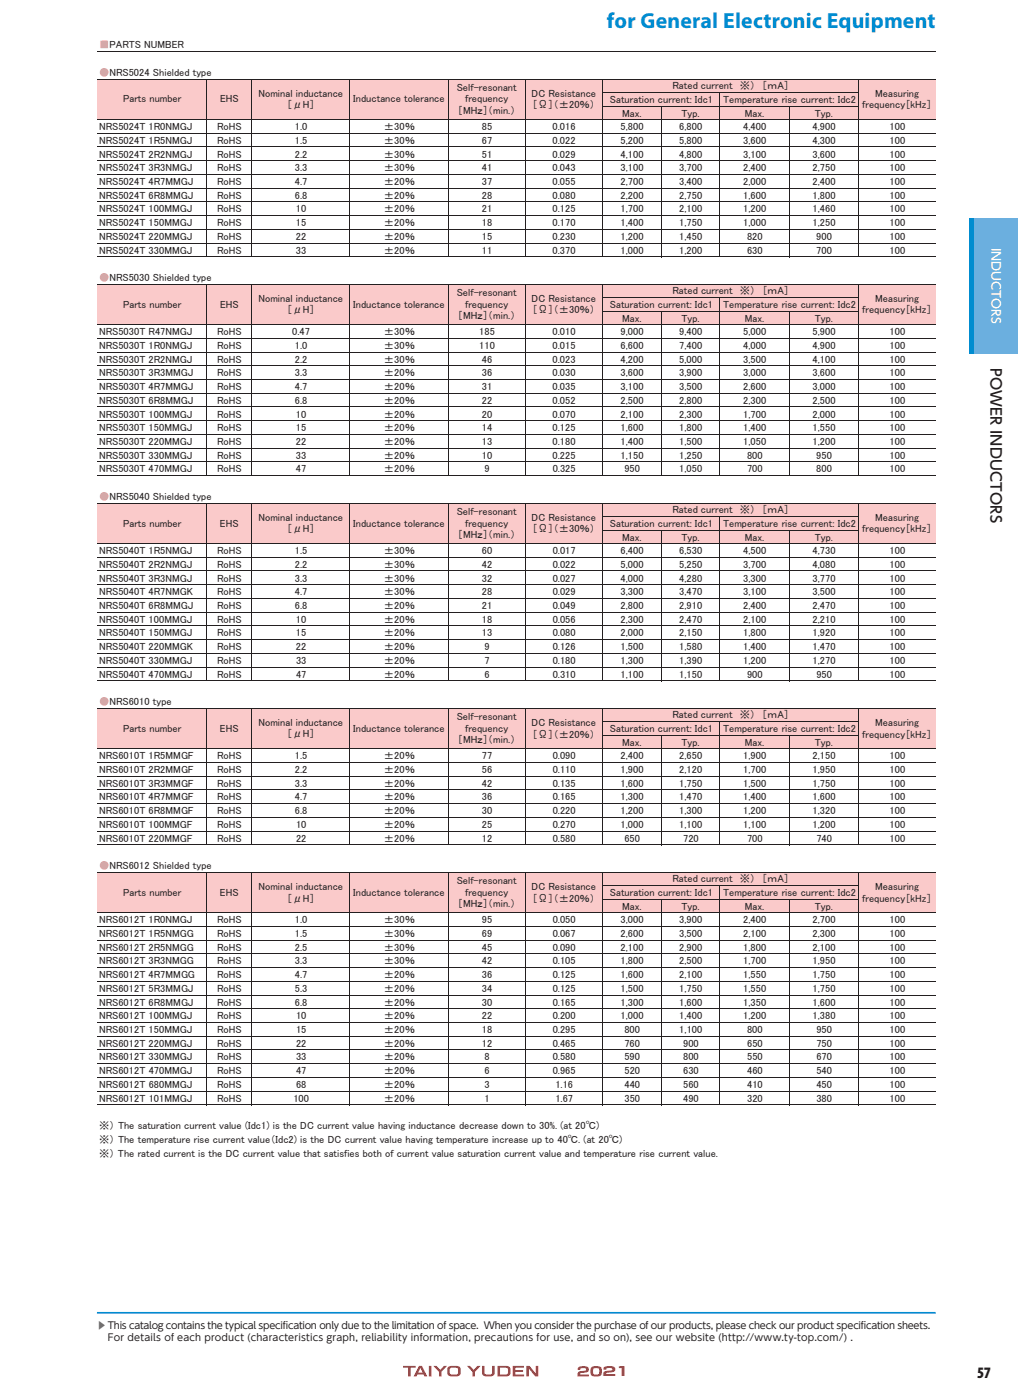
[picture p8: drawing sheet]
<svg xmlns="http://www.w3.org/2000/svg" width="210mm" height="289mm" viewBox="0 0 210 289" stroke-linecap="round" stroke-linejoin="round" font-family="sans-serif">
<defs><g id="words">
<text font-size="4.5" fill="#008cd0" x="125.2" y="5.8">for General Electronic Equipment</text>
<text font-size="3.3" fill="#231f20" x="201.6" y="284.4">57</text>
<text font-size="3" fill="#231f20" x="204.4" y="76" transform="rotate(90 204.4 76)">POWER INDUCTORS</text>
<text font-size="2.6" fill="#e42625" x="124.3" y="284.1">21</text>
<text font-size="2.5" fill="#fff" x="204.5" y="51.2" transform="rotate(90 204.5 51.2)">INDUCTORS</text>
<g font-size="2.1" fill="#f38a85">
<text x="20.5" y="10">■PARTS NUMBER</text>
<text x="20.5" y="15.7">●NRS5024 Shielded type</text>
<text x="20.5" y="58">●NRS5030 Shielded type</text>
<text x="20.5" y="103.2">●NRS5040 Shielded type</text>
<text x="20.5" y="145.5">●NRS6010 type</text>
<text x="20.5" y="179.4">●NRS6012 Shielded type</text>
</g>
<g font-size="2.1" fill="#231f20">
<text x="25.4" y="21.1">Parts number</text>
<text x="45.4" y="21.1">EHS</text>
<text x="53.3" y="19.9">Nominal inductance</text>
<text x="59.2" y="22.3">［μH］</text>
<text x="72.9" y="21.1">Inductance tolerance</text>
<text x="94.2" y="18.7">Self-resonant</text>
<text x="94.5" y="23.5">［MHｚ］（min.）</text>
<text x="96" y="21.1">frequency</text>
<text x="109.7" y="19.9">DC Resistance</text>
<text x="109.9" y="22.3">［Ω］（±20％）</text>
<text x="125.8" y="21.2">Saturation current: Idc1</text>
<text x="138.7" y="18.4">Rated current　※）　［ｍA］</text>
<text x="149.2" y="21.2">Temperature rise current: Idc2</text>
<text x="177.9" y="22.3">frequency［kHz］</text>
<text x="180.6" y="19.9">Measuring</text>
<text x="20.5" y="26.9">NRS5024T 1R0NMGJ</text>
<text x="20.5" y="29.7">NRS5024T 1R5NMGJ</text>
<text x="44.8" y="26.9">RoHS</text>
<text x="44.8" y="29.7">RoHS</text>
<text x="60.8" y="26.9">1.0</text>
<text x="60.8" y="29.7">1.5</text>
<text x="79.2" y="26.9">±30％</text>
<text x="79.2" y="29.7">±30％</text>
<text x="99.4" y="26.9">85</text>
<text x="99.4" y="29.7">67</text>
<text x="114" y="26.9">0.016</text>
<text x="114" y="29.7">0.022</text>
<text x="128" y="26.9">5,800</text>
<text x="128" y="29.7">5,200</text>
<text x="128.3" y="24.1">Max.</text>
<text x="140.1" y="26.9">6,800</text>
<text x="140.1" y="29.7">5,800</text>
<text x="140.6" y="24.1">Typ.</text>
<text x="153.3" y="26.9">4,400</text>
<text x="153.3" y="29.7">3,600</text>
<text x="153.6" y="24.1">Max.</text>
<text x="167.6" y="26.9">4,900</text>
<text x="167.6" y="29.7">4,300</text>
<text x="168.1" y="24.1">Typ.</text>
<text x="183.5" y="26.9">100</text>
<text x="183.5" y="29.7">100</text>
<text x="20.5" y="32.5">NRS5024T 2R2NMGJ</text>
<text x="20.5" y="35.4">NRS5024T 3R3NMGJ</text>
<text x="44.8" y="32.5">RoHS</text>
<text x="44.8" y="35.4">RoHS</text>
<text x="60.8" y="32.5">2.2</text>
<text x="60.8" y="35.4">3.3</text>
<text x="79.2" y="32.5">±30％</text>
<text x="79.2" y="35.4">±30％</text>
<text x="99.4" y="32.5">51</text>
<text x="99.4" y="35.4">41</text>
<text x="114" y="32.5">0.029</text>
<text x="114" y="35.4">0.043</text>
<text x="128" y="32.5">4,100</text>
<text x="128" y="35.4">3,100</text>
<text x="140.1" y="32.5">4,800</text>
<text x="140.1" y="35.4">3,700</text>
<text x="153.3" y="32.5">3,100</text>
<text x="153.3" y="35.4">2,400</text>
<text x="167.6" y="32.5">3,600</text>
<text x="167.6" y="35.4">2,750</text>
<text x="183.5" y="32.5">100</text>
<text x="183.5" y="35.4">100</text>
<text x="20.5" y="38.2">NRS5024T 4R7MMGJ</text>
<text x="20.5" y="41">NRS5024T 6R8MMGJ</text>
<text x="44.8" y="38.2">RoHS</text>
<text x="44.8" y="41">RoHS</text>
<text x="60.8" y="38.2">4.7</text>
<text x="60.8" y="41">6.8</text>
<text x="79.2" y="38.2">±20％</text>
<text x="79.2" y="41">±20％</text>
<text x="99.4" y="38.2">37</text>
<text x="99.4" y="41">28</text>
<text x="114" y="38.2">0.055</text>
<text x="114" y="41">0.080</text>
<text x="128" y="38.2">2,700</text>
<text x="128" y="41">2,200</text>
<text x="140.1" y="38.2">3,400</text>
<text x="140.1" y="41">2,750</text>
<text x="153.3" y="38.2">2,000</text>
<text x="153.3" y="41">1,600</text>
<text x="167.6" y="38.2">2,400</text>
<text x="167.6" y="41">1,800</text>
<text x="183.5" y="38.2">100</text>
<text x="183.5" y="41">100</text>
<text x="20.5" y="43.9">NRS5024T 100MMGJ</text>
<text x="20.5" y="46.7">NRS5024T 150MMGJ</text>
<text x="44.8" y="43.9">RoHS</text>
<text x="44.8" y="46.7">RoHS</text>
<text x="61.1" y="43.9">10</text>
<text x="61.1" y="46.7">15</text>
<text x="79.2" y="43.9">±20％</text>
<text x="79.2" y="46.7">±20％</text>
<text x="99.4" y="43.9">21</text>
<text x="99.4" y="46.7">18</text>
<text x="114" y="43.9">0.125</text>
<text x="114" y="46.7">0.170</text>
<text x="128" y="43.9">1,700</text>
<text x="128" y="46.7">1,400</text>
<text x="140.1" y="43.9">2,100</text>
<text x="140.1" y="46.7">1,750</text>
<text x="153.3" y="43.9">1,200</text>
<text x="153.3" y="46.7">1,000</text>
<text x="167.6" y="43.9">1,460</text>
<text x="167.6" y="46.7">1,250</text>
<text x="183.5" y="43.9">100</text>
<text x="183.5" y="46.7">100</text>
<text x="20.5" y="49.5">NRS5024T 220MMGJ</text>
<text x="20.5" y="52.4">NRS5024T 330MMGJ</text>
<text x="44.8" y="49.5">RoHS</text>
<text x="44.8" y="52.4">RoHS</text>
<text x="61.1" y="49.5">22</text>
<text x="61.1" y="52.4">33</text>
<text x="79.2" y="49.5">±20％</text>
<text x="79.2" y="52.4">±20％</text>
<text x="99.4" y="49.5">15</text>
<text x="99.4" y="52.4">11</text>
<text x="114" y="49.5">0.230</text>
<text x="114" y="52.4">0.370</text>
<text x="128" y="49.5">1,200</text>
<text x="128" y="52.4">1,000</text>
<text x="140.1" y="49.5">1,450</text>
<text x="140.1" y="52.4">1,200</text>
<text x="154.1" y="49.5">820</text>
<text x="154.1" y="52.4">630</text>
<text x="168.4" y="49.5">900</text>
<text x="168.4" y="52.4">700</text>
<text x="183.5" y="49.5">100</text>
<text x="183.5" y="52.4">100</text>
<text x="25.4" y="63.5">Parts number</text>
<text x="45.4" y="63.5">EHS</text>
<text x="53.3" y="62.3">Nominal inductance</text>
<text x="59.2" y="64.7">［μH］</text>
<text x="72.9" y="63.5">Inductance tolerance</text>
<text x="94.2" y="61.1">Self-resonant</text>
<text x="94.5" y="65.9">［MHｚ］（min.）</text>
<text x="96" y="63.5">frequency</text>
<text x="109.7" y="62.3">DC Resistance</text>
<text x="109.9" y="64.7">［Ω］（±30％）</text>
<text x="125.8" y="63.6">Saturation current: Idc1</text>
<text x="138.7" y="60.7">Rated current　※）　［ｍA］</text>
<text x="149.2" y="63.6">Temperature rise current: Idc2</text>
<text x="177.9" y="64.7">frequency［kHz］</text>
<text x="180.6" y="62.3">Measuring</text>
<text x="20.5" y="69.2">NRS5030T R47NMGJ</text>
<text x="44.8" y="69.2">RoHS</text>
<text x="60.3" y="69.2">0.47</text>
<text x="79.2" y="69.2">±30％</text>
<text x="98.9" y="69.2">185</text>
<text x="114" y="69.2">0.010</text>
<text x="128" y="69.2">9,000</text>
<text x="128.3" y="66.4">Max.</text>
<text x="140.1" y="69.2">9,400</text>
<text x="140.6" y="66.4">Typ.</text>
<text x="153.3" y="69.2">5,000</text>
<text x="153.6" y="66.4">Max.</text>
<text x="167.6" y="69.2">5,900</text>
<text x="168.1" y="66.4">Typ.</text>
<text x="183.5" y="69.2">100</text>
<text x="20.5" y="72">NRS5030T 1R0NMGJ</text>
<text x="20.5" y="74.9">NRS5030T 2R2NMGJ</text>
<text x="20.5" y="77.7">NRS5030T 3R3MMGJ</text>
<text x="44.8" y="72">RoHS</text>
<text x="44.8" y="74.9">RoHS</text>
<text x="44.8" y="77.7">RoHS</text>
<text x="60.8" y="72">1.0</text>
<text x="60.8" y="74.9">2.2</text>
<text x="60.8" y="77.7">3.3</text>
<text x="79.2" y="72">±30％</text>
<text x="79.2" y="74.9">±30％</text>
<text x="79.2" y="77.7">±20％</text>
<text x="98.9" y="72">110</text>
<text x="99.4" y="74.9">46</text>
<text x="99.4" y="77.7">36</text>
<text x="114" y="72">0.015</text>
<text x="114" y="74.9">0.023</text>
<text x="114" y="77.7">0.030</text>
<text x="128" y="72">6,600</text>
<text x="128" y="74.9">4,200</text>
<text x="128" y="77.7">3,600</text>
<text x="140.1" y="72">7,400</text>
<text x="140.1" y="74.9">5,000</text>
<text x="140.1" y="77.7">3,900</text>
<text x="153.3" y="72">4,000</text>
<text x="153.3" y="74.9">3,500</text>
<text x="153.3" y="77.7">3,000</text>
<text x="167.6" y="74.9">4,100</text>
<text x="167.6" y="72">4,900</text>
<text x="167.6" y="77.7">3,600</text>
<text x="183.5" y="72">100</text>
<text x="183.5" y="74.9">100</text>
<text x="183.5" y="77.7">100</text>
<text x="20.5" y="80.5">NRS5030T 4R7MMGJ</text>
<text x="20.5" y="83.4">NRS5030T 6R8MMGJ</text>
<text x="44.8" y="80.5">RoHS</text>
<text x="44.8" y="83.4">RoHS</text>
<text x="60.8" y="80.5">4.7</text>
<text x="60.8" y="83.4">6.8</text>
<text x="79.2" y="80.5">±20％</text>
<text x="79.2" y="83.4">±20％</text>
<text x="99.4" y="80.5">31</text>
<text x="99.4" y="83.4">22</text>
<text x="114" y="80.5">0.035</text>
<text x="114" y="83.4">0.052</text>
<text x="128" y="80.5">3,100</text>
<text x="128" y="83.4">2,500</text>
<text x="140.1" y="80.5">3,500</text>
<text x="140.1" y="83.4">2,800</text>
<text x="153.3" y="80.5">2,600</text>
<text x="153.3" y="83.4">2,300</text>
<text x="167.6" y="80.5">3,000</text>
<text x="167.6" y="83.4">2,500</text>
<text x="183.5" y="80.5">100</text>
<text x="183.5" y="83.4">100</text>
<text x="20.5" y="86.2">NRS5030T 100MMGJ</text>
<text x="20.5" y="89">NRS5030T 150MMGJ</text>
<text x="44.8" y="86.2">RoHS</text>
<text x="44.8" y="89">RoHS</text>
<text x="61.1" y="86.2">10</text>
<text x="61.1" y="89">15</text>
<text x="79.2" y="86.2">±20％</text>
<text x="79.2" y="89">±20％</text>
<text x="99.4" y="86.2">20</text>
<text x="99.4" y="89">14</text>
<text x="114" y="86.2">0.070</text>
<text x="114" y="89">0.125</text>
<text x="128" y="86.2">2,100</text>
<text x="128" y="89">1,600</text>
<text x="140.1" y="86.2">2,300</text>
<text x="140.1" y="89">1,800</text>
<text x="153.3" y="86.2">1,700</text>
<text x="153.3" y="89">1,400</text>
<text x="167.6" y="86.2">2,000</text>
<text x="167.6" y="89">1,550</text>
<text x="183.5" y="86.2">100</text>
<text x="183.5" y="89">100</text>
<text x="20.5" y="91.9">NRS5030T 220MMGJ</text>
<text x="20.5" y="94.7">NRS5030T 330MMGJ</text>
<text x="44.8" y="91.9">RoHS</text>
<text x="44.8" y="94.7">RoHS</text>
<text x="61.1" y="91.9">22</text>
<text x="61.1" y="94.7">33</text>
<text x="79.2" y="91.9">±20％</text>
<text x="79.2" y="94.7">±20％</text>
<text x="99.4" y="91.9">13</text>
<text x="99.4" y="94.7">10</text>
<text x="114" y="91.9">0.180</text>
<text x="114" y="94.7">0.225</text>
<text x="128" y="91.9">1,400</text>
<text x="128" y="94.7">1,150</text>
<text x="140.1" y="91.9">1,500</text>
<text x="140.1" y="94.7">1,250</text>
<text x="153.3" y="91.9">1,050</text>
<text x="154.1" y="94.7">800</text>
<text x="167.6" y="91.9">1,200</text>
<text x="168.4" y="94.7">950</text>
<text x="183.5" y="91.9">100</text>
<text x="183.5" y="94.7">100</text>
<text x="20.5" y="97.5">NRS5030T 470MMGJ</text>
<text x="44.8" y="97.5">RoHS</text>
<text x="61.1" y="97.5">47</text>
<text x="79.2" y="97.5">±20％</text>
<text x="100" y="97.5">9</text>
<text x="114" y="97.5">0.325</text>
<text x="128.8" y="97.5">950</text>
<text x="140.1" y="97.5">1,050</text>
<text x="154.1" y="97.5">700</text>
<text x="168.4" y="97.5">800</text>
<text x="183.5" y="97.5">100</text>
<text x="53.3" y="107.5">Nominal inductance</text>
<text x="94.2" y="106.3">Self-resonant</text>
<text x="109.7" y="107.5">DC Resistance</text>
<text x="138.7" y="105.9">Rated current　※）　［ｍA］</text>
<text x="180.6" y="107.5">Measuring</text>
<text x="25.4" y="108.7">Parts number</text>
<text x="45.4" y="108.7">EHS</text>
<text x="59.2" y="109.9">［μH］</text>
<text x="72.9" y="108.7">Inductance tolerance</text>
<text x="94.5" y="111.1">［MHｚ］（min.）</text>
<text x="96" y="108.7">frequency</text>
<text x="109.9" y="109.9">［Ω］（±30％）</text>
<text x="125.8" y="108.8">Saturation current: Idc1</text>
<text x="128.3" y="111.6">Max.</text>
<text x="140.6" y="111.6">Typ.</text>
<text x="149.2" y="108.8">Temperature rise current: Idc2</text>
<text x="153.6" y="111.6">Max.</text>
<text x="168.1" y="111.6">Typ.</text>
<text x="177.9" y="109.9">frequency［kHz］</text>
<text x="20.5" y="114.4">NRS5040T 1R5NMGJ</text>
<text x="20.5" y="117.2">NRS5040T 2R2NMGJ</text>
<text x="44.8" y="114.4">RoHS</text>
<text x="44.8" y="117.2">RoHS</text>
<text x="60.8" y="114.4">1.5</text>
<text x="60.8" y="117.2">2.2</text>
<text x="79.2" y="114.4">±30％</text>
<text x="79.2" y="117.2">±30％</text>
<text x="99.4" y="114.4">60</text>
<text x="99.4" y="117.2">42</text>
<text x="114" y="114.4">0.017</text>
<text x="114" y="117.2">0.022</text>
<text x="128" y="114.4">6,400</text>
<text x="128" y="117.2">5,000</text>
<text x="140.1" y="114.4">6,530</text>
<text x="140.1" y="117.2">5,250</text>
<text x="153.3" y="114.4">4,500</text>
<text x="153.3" y="117.2">3,700</text>
<text x="167.6" y="114.4">4,730</text>
<text x="167.6" y="117.2">4,080</text>
<text x="183.5" y="114.4">100</text>
<text x="183.5" y="117.2">100</text>
<text x="20.5" y="120">NRS5040T 3R3NMGJ</text>
<text x="20.5" y="122.9">NRS5040T 4R7NMGK</text>
<text x="20.5" y="125.7">NRS5040T 6R8MMGJ</text>
<text x="44.8" y="122.9">RoHS</text>
<text x="44.8" y="120">RoHS</text>
<text x="44.8" y="125.7">RoHS</text>
<text x="60.8" y="120">3.3</text>
<text x="60.8" y="122.9">4.7</text>
<text x="60.8" y="125.7">6.8</text>
<text x="79.2" y="120">±30％</text>
<text x="79.2" y="122.9">±30％</text>
<text x="79.2" y="125.7">±20％</text>
<text x="99.4" y="120">32</text>
<text x="99.4" y="122.9">28</text>
<text x="99.4" y="125.7">21</text>
<text x="114" y="120">0.027</text>
<text x="114" y="122.9">0.029</text>
<text x="114" y="125.7">0.049</text>
<text x="128" y="120">4,000</text>
<text x="128" y="122.9">3,300</text>
<text x="128" y="125.7">2,800</text>
<text x="140.1" y="120">4,280</text>
<text x="140.1" y="122.9">3,470</text>
<text x="140.1" y="125.7">2,910</text>
<text x="153.3" y="120">3,300</text>
<text x="153.3" y="122.9">3,100</text>
<text x="153.3" y="125.7">2,400</text>
<text x="167.6" y="120">3,770</text>
<text x="167.6" y="122.9">3,500</text>
<text x="167.6" y="125.7">2,470</text>
<text x="183.5" y="120">100</text>
<text x="183.5" y="122.9">100</text>
<text x="183.5" y="125.7">100</text>
<text x="20.5" y="128.5">NRS5040T 100MMGJ</text>
<text x="20.5" y="131.4">NRS5040T 150MMGJ</text>
<text x="44.8" y="128.5">RoHS</text>
<text x="44.8" y="131.4">RoHS</text>
<text x="61.1" y="128.5">10</text>
<text x="61.1" y="131.4">15</text>
<text x="79.2" y="128.5">±20％</text>
<text x="79.2" y="131.4">±20％</text>
<text x="99.4" y="128.5">18</text>
<text x="99.4" y="131.4">13</text>
<text x="114" y="128.5">0.056</text>
<text x="114" y="131.4">0.080</text>
<text x="128" y="128.5">2,300</text>
<text x="128" y="131.4">2,000</text>
<text x="140.1" y="128.5">2,470</text>
<text x="140.1" y="131.4">2,150</text>
<text x="153.3" y="128.5">2,100</text>
<text x="153.3" y="131.4">1,800</text>
<text x="167.6" y="128.5">2,210</text>
<text x="167.6" y="131.4">1,920</text>
<text x="183.5" y="128.5">100</text>
<text x="183.5" y="131.4">100</text>
<text x="20.5" y="134.2">NRS5040T 220MMGK</text>
<text x="20.5" y="137">NRS5040T 330MMGJ</text>
<text x="44.8" y="134.2">RoHS</text>
<text x="44.8" y="137">RoHS</text>
<text x="61.1" y="134.2">22</text>
<text x="61.1" y="137">33</text>
<text x="79.2" y="134.2">±20％</text>
<text x="79.2" y="137">±20％</text>
<text x="100" y="134.2">9</text>
<text x="100" y="137">7</text>
<text x="114" y="134.2">0.126</text>
<text x="114" y="137">0.180</text>
<text x="128" y="134.2">1,500</text>
<text x="128" y="137">1,300</text>
<text x="140.1" y="134.2">1,580</text>
<text x="140.1" y="137">1,390</text>
<text x="153.3" y="134.2">1,400</text>
<text x="153.3" y="137">1,200</text>
<text x="167.6" y="134.2">1,470</text>
<text x="167.6" y="137">1,270</text>
<text x="183.5" y="134.2">100</text>
<text x="183.5" y="137">100</text>
<text x="20.5" y="139.9">NRS5040T 470MMGJ</text>
<text x="44.8" y="139.9">RoHS</text>
<text x="61.1" y="139.9">47</text>
<text x="79.2" y="139.9">±20％</text>
<text x="100" y="139.9">6</text>
<text x="114" y="139.9">0.310</text>
<text x="128" y="139.9">1,100</text>
<text x="140.1" y="139.9">1,150</text>
<text x="154.1" y="139.9">900</text>
<text x="168.4" y="139.9">950</text>
<text x="183.5" y="139.9">100</text>
<text x="53.3" y="149.8">Nominal inductance</text>
<text x="94.2" y="148.6">Self-resonant</text>
<text x="109.7" y="149.8">DC Resistance</text>
<text x="138.7" y="148.3">Rated current　※）　［ｍA］</text>
<text x="180.6" y="149.8">Measuring</text>
<text x="25.4" y="151">Parts number</text>
<text x="45.4" y="151">EHS</text>
<text x="59.2" y="152.2">［μH］</text>
<text x="72.9" y="151">Inductance tolerance</text>
<text x="94.5" y="153.4">［MHｚ］（min.）</text>
<text x="96" y="151">frequency</text>
<text x="109.9" y="152.2">［Ω］（±20％）</text>
<text x="125.8" y="151.1">Saturation current: Idc1</text>
<text x="128.3" y="154">Max.</text>
<text x="140.6" y="154">Typ.</text>
<text x="149.2" y="151.1">Temperature rise current: Idc2</text>
<text x="153.7" y="154">Max.</text>
<text x="168.1" y="154">Typ.</text>
<text x="177.9" y="152.2">frequency［kHz］</text>
<text x="20.5" y="156.7">NRS6010T 1R5MMGF</text>
<text x="20.5" y="159.6">NRS6010T 2R2MMGF</text>
<text x="44.8" y="156.7">RoHS</text>
<text x="44.8" y="159.6">RoHS</text>
<text x="60.8" y="156.7">1.5</text>
<text x="60.8" y="159.6">2.2</text>
<text x="79.2" y="156.7">±20％</text>
<text x="79.2" y="159.6">±20％</text>
<text x="99.4" y="156.7">77</text>
<text x="99.4" y="159.6">56</text>
<text x="114" y="156.7">0.090</text>
<text x="114" y="159.6">0.110</text>
<text x="128" y="156.7">2,400</text>
<text x="128" y="159.6">1,900</text>
<text x="140.1" y="156.7">2,650</text>
<text x="140.1" y="159.6">2,120</text>
<text x="153.3" y="156.7">1,900</text>
<text x="153.3" y="159.6">1,700</text>
<text x="167.6" y="156.7">2,150</text>
<text x="167.6" y="159.6">1,950</text>
<text x="183.5" y="156.7">100</text>
<text x="183.5" y="159.6">100</text>
<text x="20.5" y="162.4">NRS6010T 3R3MMGF</text>
<text x="20.5" y="165.2">NRS6010T 4R7MMGF</text>
<text x="44.8" y="162.4">RoHS</text>
<text x="44.8" y="165.2">RoHS</text>
<text x="60.8" y="162.4">3.3</text>
<text x="60.8" y="165.2">4.7</text>
<text x="79.2" y="162.4">±20％</text>
<text x="79.2" y="165.2">±20％</text>
<text x="99.4" y="162.4">42</text>
<text x="99.4" y="165.2">36</text>
<text x="114" y="162.4">0.135</text>
<text x="114" y="165.2">0.165</text>
<text x="128" y="162.4">1,600</text>
<text x="128" y="165.2">1,300</text>
<text x="140.1" y="162.4">1,750</text>
<text x="140.1" y="165.2">1,470</text>
<text x="153.3" y="162.4">1,500</text>
<text x="153.3" y="165.2">1,400</text>
<text x="167.6" y="162.4">1,750</text>
<text x="167.6" y="165.2">1,600</text>
<text x="183.5" y="162.4">100</text>
<text x="183.5" y="165.2">100</text>
<text x="20.5" y="168.1">NRS6010T 6R8MMGF</text>
<text x="20.5" y="170.9">NRS6010T 100MMGF</text>
<text x="20.5" y="173.7">NRS6010T 220MMGF</text>
<text x="44.8" y="170.9">RoHS</text>
<text x="44.8" y="173.7">RoHS</text>
<text x="44.8" y="168.1">RoHS</text>
<text x="60.8" y="168.1">6.8</text>
<text x="61.1" y="170.9">10</text>
<text x="61.1" y="173.7">22</text>
<text x="79.2" y="168.1">±20％</text>
<text x="79.2" y="170.9">±20％</text>
<text x="79.2" y="173.7">±20％</text>
<text x="99.4" y="168.1">30</text>
<text x="99.4" y="170.9">25</text>
<text x="99.4" y="173.7">12</text>
<text x="114" y="168.1">0.220</text>
<text x="114" y="170.9">0.270</text>
<text x="114" y="173.7">0.580</text>
<text x="128" y="168.1">1,200</text>
<text x="128" y="170.9">1,000</text>
<text x="128.8" y="173.7">650</text>
<text x="140.1" y="168.1">1,300</text>
<text x="140.1" y="170.9">1,100</text>
<text x="140.9" y="173.7">720</text>
<text x="153.3" y="168.1">1,200</text>
<text x="153.3" y="170.9">1,100</text>
<text x="154.1" y="173.7">700</text>
<text x="167.6" y="168.1">1,320</text>
<text x="167.6" y="170.9">1,200</text>
<text x="168.4" y="173.7">740</text>
<text x="183.5" y="168.1">100</text>
<text x="183.5" y="170.9">100</text>
<text x="183.5" y="173.7">100</text>
<text x="25.4" y="184.9">Parts number</text>
<text x="45.4" y="184.9">EHS</text>
<text x="53.3" y="183.7">Nominal inductance</text>
<text x="72.9" y="184.9">Inductance tolerance</text>
<text x="94.2" y="182.5">Self-resonant</text>
<text x="96" y="184.9">frequency</text>
<text x="109.7" y="183.7">DC Resistance</text>
<text x="125.8" y="185">Saturation current: Idc1</text>
<text x="138.7" y="182.1">Rated current　※）　［ｍA］</text>
<text x="149.2" y="185">Temperature rise current: Idc2</text>
<text x="180.6" y="183.7">Measuring</text>
<text x="20.5" y="190.6">NRS6012T 1R0NMGJ</text>
<text x="44.8" y="190.6">RoHS</text>
<text x="59.2" y="186.1">［μH］</text>
<text x="60.8" y="190.6">1.0</text>
<text x="79.2" y="190.6">±30％</text>
<text x="94.5" y="187.3">［MHｚ］（min.）</text>
<text x="99.4" y="190.6">95</text>
<text x="109.9" y="186.1">［Ω］（±20％）</text>
<text x="114" y="190.6">0.050</text>
<text x="128" y="190.6">3,000</text>
<text x="128.3" y="187.8">Max.</text>
<text x="140.1" y="190.6">3,900</text>
<text x="140.6" y="187.8">Typ.</text>
<text x="153.3" y="190.6">2,400</text>
<text x="153.7" y="187.8">Max.</text>
<text x="167.6" y="190.6">2,700</text>
<text x="168.1" y="187.8">Typ.</text>
<text x="177.9" y="186.1">frequency［kHz］</text>
<text x="183.5" y="190.6">100</text>
<text x="20.5" y="193.4">NRS6012T 1R5NMGG</text>
<text x="20.5" y="196.2">NRS6012T 2R5NMGG</text>
<text x="44.8" y="193.4">RoHS</text>
<text x="44.8" y="196.2">RoHS</text>
<text x="60.8" y="193.4">1.5</text>
<text x="60.8" y="196.2">2.5</text>
<text x="79.2" y="193.4">±30％</text>
<text x="79.2" y="196.2">±30％</text>
<text x="99.4" y="193.4">69</text>
<text x="99.4" y="196.2">45</text>
<text x="114" y="193.4">0.067</text>
<text x="114" y="196.2">0.090</text>
<text x="128" y="193.4">2,600</text>
<text x="128" y="196.2">2,100</text>
<text x="140.1" y="193.4">3,500</text>
<text x="140.1" y="196.2">2,900</text>
<text x="153.3" y="193.4">2,100</text>
<text x="153.3" y="196.2">1,800</text>
<text x="167.6" y="193.4">2,300</text>
<text x="167.6" y="196.2">2,100</text>
<text x="183.5" y="193.4">100</text>
<text x="183.5" y="196.2">100</text>
<text x="20.5" y="199.1">NRS6012T 3R3NMGG</text>
<text x="20.5" y="201.9">NRS6012T 4R7MMGG</text>
<text x="44.8" y="199.1">RoHS</text>
<text x="44.8" y="201.9">RoHS</text>
<text x="60.8" y="199.1">3.3</text>
<text x="60.8" y="201.9">4.7</text>
<text x="79.2" y="199.1">±30％</text>
<text x="79.2" y="201.9">±20％</text>
<text x="99.4" y="199.1">42</text>
<text x="99.4" y="201.9">36</text>
<text x="114" y="199.1">0.105</text>
<text x="114" y="201.9">0.125</text>
<text x="128" y="199.1">1,800</text>
<text x="128" y="201.9">1,600</text>
<text x="140.1" y="199.1">2,500</text>
<text x="140.1" y="201.9">2,100</text>
<text x="153.3" y="199.1">1,700</text>
<text x="153.3" y="201.9">1,550</text>
<text x="167.6" y="199.1">1,950</text>
<text x="167.6" y="201.9">1,750</text>
<text x="183.5" y="199.1">100</text>
<text x="183.5" y="201.9">100</text>
<text x="20.5" y="204.7">NRS6012T 5R3MMGJ</text>
<text x="20.5" y="207.6">NRS6012T 6R8MMGJ</text>
<text x="44.8" y="204.7">RoHS</text>
<text x="44.8" y="207.6">RoHS</text>
<text x="60.8" y="204.7">5.3</text>
<text x="60.8" y="207.6">6.8</text>
<text x="79.2" y="204.7">±20％</text>
<text x="79.2" y="207.6">±20％</text>
<text x="99.4" y="204.7">34</text>
<text x="99.4" y="207.6">30</text>
<text x="114" y="204.7">0.125</text>
<text x="114" y="207.6">0.165</text>
<text x="128" y="204.7">1,500</text>
<text x="128" y="207.6">1,300</text>
<text x="140.1" y="204.7">1,750</text>
<text x="140.1" y="207.6">1,600</text>
<text x="153.3" y="204.7">1,550</text>
<text x="153.3" y="207.6">1,350</text>
<text x="167.6" y="204.7">1,750</text>
<text x="167.6" y="207.6">1,600</text>
<text x="183.5" y="204.7">100</text>
<text x="183.5" y="207.6">100</text>
<text x="20.5" y="210.4">NRS6012T 100MMGJ</text>
<text x="20.5" y="213.2">NRS6012T 150MMGJ</text>
<text x="44.8" y="210.4">RoHS</text>
<text x="44.8" y="213.2">RoHS</text>
<text x="61.1" y="210.4">10</text>
<text x="61.1" y="213.2">15</text>
<text x="79.2" y="210.4">±20％</text>
<text x="79.2" y="213.2">±20％</text>
<text x="99.4" y="210.4">22</text>
<text x="99.4" y="213.2">18</text>
<text x="114" y="210.4">0.200</text>
<text x="114" y="213.2">0.295</text>
<text x="128" y="210.4">1,000</text>
<text x="128.8" y="213.2">800</text>
<text x="140.1" y="210.4">1,400</text>
<text x="140.1" y="213.2">1,100</text>
<text x="153.3" y="210.4">1,200</text>
<text x="154.1" y="213.2">800</text>
<text x="167.6" y="210.4">1,380</text>
<text x="168.4" y="213.2">950</text>
<text x="183.5" y="210.4">100</text>
<text x="183.5" y="213.2">100</text>
<text x="20.5" y="216.1">NRS6012T 220MMGJ</text>
<text x="20.5" y="218.9">NRS6012T 330MMGJ</text>
<text x="20.5" y="221.7">NRS6012T 470MMGJ</text>
<text x="44.8" y="216.1">RoHS</text>
<text x="44.8" y="218.9">RoHS</text>
<text x="44.8" y="221.7">RoHS</text>
<text x="61.1" y="216.1">22</text>
<text x="61.1" y="218.9">33</text>
<text x="61.1" y="221.7">47</text>
<text x="79.2" y="216.1">±20％</text>
<text x="79.2" y="218.9">±20％</text>
<text x="79.2" y="221.7">±20％</text>
<text x="99.4" y="216.1">12</text>
<text x="100" y="218.9">8</text>
<text x="100" y="221.7">6</text>
<text x="114" y="216.1">0.465</text>
<text x="114" y="218.9">0.580</text>
<text x="114" y="221.7">0.965</text>
<text x="128.8" y="216.1">760</text>
<text x="128.8" y="218.9">590</text>
<text x="128.8" y="221.7">520</text>
<text x="140.9" y="216.1">900</text>
<text x="140.9" y="218.9">800</text>
<text x="140.9" y="221.7">630</text>
<text x="154.1" y="216.1">650</text>
<text x="154.1" y="218.9">550</text>
<text x="154.1" y="221.7">460</text>
<text x="168.4" y="216.1">750</text>
<text x="168.4" y="218.9">670</text>
<text x="168.4" y="221.7">540</text>
<text x="183.5" y="216.1">100</text>
<text x="183.5" y="218.9">100</text>
<text x="183.5" y="221.7">100</text>
<text x="20.5" y="224.6">NRS6012T 680MMGJ</text>
<text x="20.5" y="227.4">NRS6012T 101MMGJ</text>
<text x="44.8" y="224.6">RoHS</text>
<text x="44.8" y="227.4">RoHS</text>
<text x="60.5" y="227.4">100</text>
<text x="61.1" y="224.6">68</text>
<text x="79.2" y="224.6">±20％</text>
<text x="79.2" y="227.4">±20％</text>
<text x="100" y="224.6">3</text>
<text x="100" y="227.4">1</text>
<text x="114.6" y="224.6">1.16</text>
<text x="114.6" y="227.4">1.67</text>
<text x="128.8" y="224.6">440</text>
<text x="128.8" y="227.4">350</text>
<text x="140.9" y="224.6">560</text>
<text x="140.9" y="227.4">490</text>
<text x="154.1" y="227.4">320</text>
<text x="154.1" y="224.6">410</text>
<text x="168.4" y="224.6">450</text>
<text x="168.4" y="227.4">380</text>
<text x="183.5" y="224.6">100</text>
<text x="183.5" y="227.4">100</text>
<text x="20.5" y="233.1">※） The saturation current value (Idc1) is the DC current value having inductance decrease down to 30%. (at 20℃)</text>
<text x="20.5" y="238.7">※） The rated current is the DC current value that satisfies both of current value saturation current value and temperature rise current value.</text>
<text x="20.5" y="235.9">※） The temperature rise current value（Idc2) is the DC current value having temperature increase up to 40℃. (at 20℃)</text>
</g>
<text font-size="2" fill="#6c6d70" x="20" y="274.3">▶This catalog contains the typical specif</text>
<g font-size="2" fill="#231f20">
<text x="58.3" y="274.3">ication only due to the limitation of space. When you consider the purchase of our products, please check our product specif</text>
<text x="177.6" y="274.3">ication sheets.</text>
<text x="22.2" y="276.8">For details of each product (characteristics graph, reliability information, precautions for use, and so on), see our website (http://www.ty-top.com/) .</text>
</g>
</g></defs>
<path d="M20 271h173" fill="none" stroke="#008cd0" stroke-width=".35"/>
<g fill="#e42625">
<path d="M83.1 282h2.6v.3h-1v1.8h-.5v-1.8h-1.1z"/>
<path d="M88.5 282h.5v2.1h-.5z"/>
<path d="M89.4 282h.6l.8 .8 .8-.8h.6l-1.1 1.2v.9h-.5v-.9z"/>
<path d="M96.3 282h.7l.7 .8 .8-.8h.6l-1.1 1.2v.9h-.5v-.9z"/>
<path d="M99.4 282h.5l.1 1.5 .5 .2h.8l.2-.1v-1.6h.5v1.5a.77 .77 0 0 1-.8 .6h-.9a.77 .77 0 0 1-.9-.6z"/>
<path d="M105.8 282h2.3v.3h-1.8v.5h1.6v.4h-1.6v.5h1.8v.4h-2.3z"/>
<path d="M108.6 282h.6l1.3 1.6v-1.6h.5v2.1h-.6l-1.3-1.6v1.6h-.5z"/>
<path d="M119.3 282.3l.5-.2 .5-.1a.8 .8 0 0 1 .9 .1 .8 .8 0 0 1 .2 .9l-.4 .3-1.2 .1-.1 .3h1.8v.4h-2.4l.1-.8a2.25 2.25 0 0 1 1.6-.4l.1-.2-.2-.3h-.8l-.2 .4h-.5z"/>
<path d="M86.7 282.4l-.4 1h.9zM86.4 282h.6l1.1 2.1h-.5l-.2-.4h-1.3l-.2 .4h-.6z"/>
<path d="M92.8 282.5a1.03 1.03 0 0 0 .2 1.2 1.75 1.75 0 0 0 1.5-.1 1.09 1.09 0 0 0-.2-1.2 1.8 1.8 0 0 0-1.5 .1zM92.5 282.2a2.77 2.77 0 0 1 2.3 0 1.47 1.47 0 0 1 0 1.7 2.69 2.69 0 0 1-2.3 0 1.46 1.46 0 0 1 0-1.7z"/>
<path d="M103.2 282.3v1.4h1.4a.96 .96 0 0 0 0-1.3zM102.6 282h1.9a.75 .75 0 0 1 .8 .6v.9a.77 .77 0 0 1-.8 .6h-1.9z"/>
<path d="M122.4 282.5v.2a.67 .67 0 0 0-.1 .7 .67 .67 0 0 0 .7 .4l.3-.1a1.01 1.01 0 0 0 .2-1.2zM121.9 282.3a2.01 2.01 0 0 1 2.1 0l.1 .3a1.1 1.1 0 0 1-.6 1.5 1.34 1.34 0 0 1-1.7-.6z"/>
</g>
<path d="M200 45h10.1v28h-10.1z" fill="#6bafdf"/>
<path d="M200 45h1v28h-1z" fill="#008cd0"/>
<path d="M20.1 10.6h172.9" fill="none" stroke="#231f20" stroke-width=".21"/>
<g fill="#facaca">
<path d="M20.1 16.3h172.9v8.4h-172.9z"/>
<path d="M20.1 58.6h172.9v8.4h-172.9z"/>
<path d="M20.1 103.8h172.9v8.4h-172.9z"/>
<path d="M20.1 146.2h172.9v8.4h-172.9z"/>
<path d="M20.1 180h172.9v8.4h-172.9z"/>
</g>
<g fill="none" stroke="#231f20" stroke-width=".21">
<path d="M20.1 16.3h172.9M42.5 16.4v36.7M51.9 16.4v36.7M72.2 16.4v36.7M92.4 16.4v36.7M108.4 16.4v36.7M124.3 16.4v36.7M124.4 19.1h52.8M148.5 19.2v33.9M177.1 16.4v36.7M20.1 24.7h172.9M20.1 27.5h172.9"/>
<path d="M20.1 30.3h172.9M20.1 33.2h172.9M20.1 36h172.9M20.1 38.8h172.9M124.4 22h52.8M136.4 22.1v31M162.8 22.1v31M20.1 41.7h172.9M20.1 44.5h172.9M20.1 47.3h172.9M20.1 50.2h172.9M20.1 53h172.9"/>
<path d="M20.1 58.7h172.9M42.5 58.8v39.5M51.9 58.8v39.5M72.2 58.8v39.5M92.4 58.8v39.5M108.4 58.8v39.5M124.3 58.8v39.5M177.1 58.8v39.5M20.1 67h172.9M20.1 69.8h172.9M20.1 72.7h172.9M20.1 75.5h172.9"/>
<path d="M20.1 78.3h172.9M124.4 61.5h52.8M124.4 64.3h52.8M136.4 64.4v33.9M148.5 61.6v36.7M162.8 64.4v33.9M20.1 81.2h172.9M20.1 84h172.9M20.1 86.8h172.9M20.1 89.7h172.9M20.1 92.5h172.9M20.1 95.3h172.9"/>
<path d="M20.1 98.2h172.9M20.1 103.9h172.9M20.1 112.2h172.9M20.1 115h172.9M20.1 117.9h172.9M42.5 103.9v36.7M51.9 103.9v36.7M72.2 103.9v36.7M92.4 103.9v36.7M108.4 103.9v36.7M124.3 103.9v36.7M124.4 106.7h52.8"/>
<path d="M124.4 109.5h52.8M136.4 109.6v31M148.5 106.8v33.8M162.8 109.6v31M177.1 103.9v36.7M20.1 120.7h172.9M20.1 123.5h172.9M20.1 126.4h172.9M20.1 129.2h172.9M20.1 132h172.9M20.1 134.9h172.9M20.1 137.7h172.9"/>
<path d="M20.1 140.5h172.9M20.1 146.2h172.9M20.1 154.5h172.9M20.1 157.4h172.9M42.5 146.3v28.2M51.9 146.3v28.2M72.2 146.3v28.2M92.4 146.3v28.2M108.4 146.3v28.2M124.3 146.3v28.2M124.4 149h52.8M124.4 151.9h52.8"/>
<path d="M136.4 152v22.5M148.5 149.1v25.4M162.8 152v22.5M177.1 146.3v28.2M20.1 160.2h172.9M20.1 163.1h172.9M20.1 165.9h172.9M20.1 168.7h172.9M20.1 171.6h172.9M20.1 174.4h172.9M20.1 180.1h172.9M20.1 188.4h172.9"/>
<path d="M20.1 191.2h172.9M20.1 194.1h172.9M20.1 196.9h172.9M20.1 199.7h172.9M42.5 180.2v48M51.9 180.2v48M72.2 180.2v48M92.4 180.2v48M108.4 180.2v48M124.3 180.2v48M124.4 182.9h52.8M124.4 185.7h52.8"/>
<path d="M136.4 185.8v42.4M148.5 183v45.2M162.8 185.8v42.4M177.1 180.2v48M20.1 202.6h172.9M20.1 205.4h172.9M20.1 208.2h172.9M20.1 211.1h172.9M20.1 213.9h172.9M20.1 216.7h172.9M20.1 219.6h172.9M20.1 222.4h172.9"/>
<path d="M20.1 225.2h172.9M20.1 228.1h172.9"/>
</g>
<use href="#words"/>
</svg>
